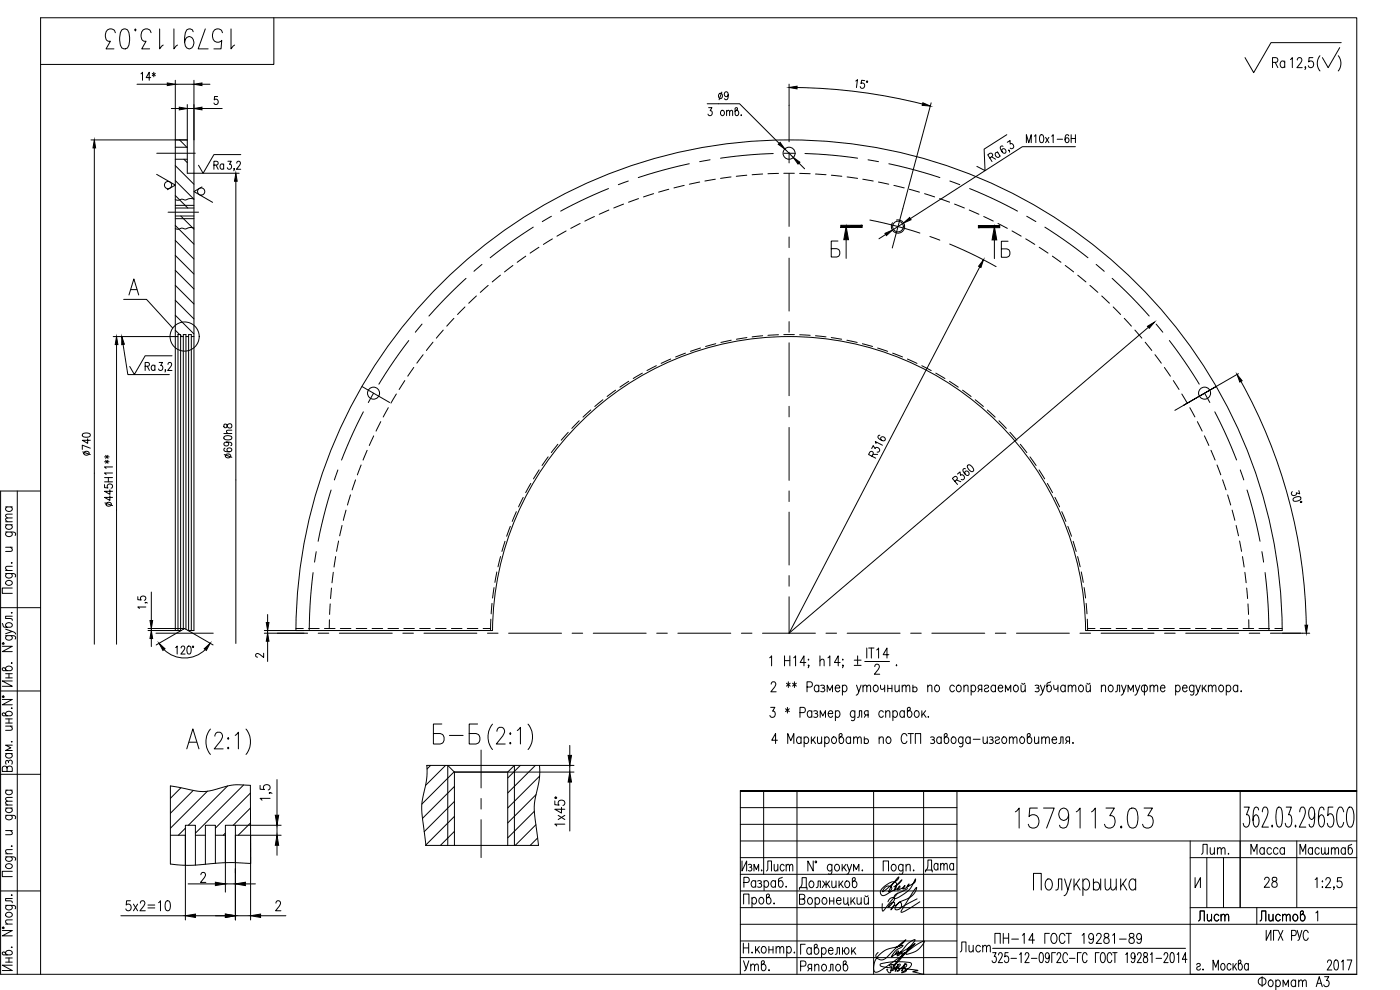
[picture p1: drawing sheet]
<svg xmlns="http://www.w3.org/2000/svg" width="420mm" height="297mm" viewBox="0 0 420 297" stroke-linecap="round" stroke-linejoin="round" font-family="sans-serif">
<defs><g id="words">
<g font-size="10.1">
<text x="30.7" y="15.9">1579113.03</text>
<text x="129.1" y="224.4">Б-Б</text>
<text x="303.7" y="249.8">1579113.03</text>
</g>
<text font-size="8.4" x="394.4" y="22.6">( )</text>
<text font-size="7.1" x="276.9" y="262.8">Дата</text>
<g font-size="6.6">
<text x="358.8" y="277.6">Лист</text>
<text x="377.1" y="277.6">Листов</text>
<text x="297.7" y="284.3">ПН-14 ГОСТ 19281-89</text>
</g>
<g font-size="6.2">
<text x="381" y="21.5">Ra</text>
<text x="295.6" y="49.7">Ra</text>
<text x="359.8" y="257.5">Лит.</text>
<text x="374.6" y="257.5">Масса</text>
<text x="389.1" y="257.5">Масштаб</text>
<text x="229.3" y="262.5">Лист</text>
<text x="378.5" y="267.4">28</text>
<text x="37" y="274.5">5x2=10</text>
<text x="287.2" y="286.8">Лист</text>
<text x="222.2" y="292.5">Утв.</text>
<text x="239.5" y="292.5">Ряполов</text>
<text x="397.6" y="292.1">2017</text>
</g>
<g font-size="5.7">
<text x="41.3" y="25.4">14*</text>
<text x="42.7" y="112.5">Ra</text>
<text x="70.9" y="138.6" transform="rotate(-90 70.9 138.6)">690h8</text>
<text x="34.9" y="153.1" transform="rotate(-90 34.9 153.1)">445H11**</text>
</g>
<g font-size="5.3">
<text x="63.1" y="51.9">Ra</text>
<text x="28.2" y="137.9" transform="rotate(-90 28.2 137.9)">740</text>
</g>
<text font-size="4.4" x="75.8" y="198.6">2</text>
</g></defs>
<g fill="none" stroke="#000" stroke-width=".3">
<path d="M82.2 5.3v14h-70M389.3 18l.5-.7h.4l.5 .6-.3 1-1.2 1.4h1.6M402.5 12.8h-21.1l-5.2 9-2.6-4.5M41.1 25.3h9.1M51.4 32.6h2.4M52.6 24.1v165.1M52.6 25.3h5.6M56.2 31.4v10.6h-28.9M56.2 32.6h2M58.2 24.1v165.1h-1.7l7.4 4.3M60.6 25.3h2.4M60.6 32.6h6.1"/>
<path d="M65.3 29h-.9l-.1 1a.73 .73 0 0 1 1 .1 .73 .73 0 0 1 0 1 .73 .73 0 0 1-1 0l-.1-.2M212.2 31.1h9.8l11.8 11.9M212.7 32.3h1l-.6 .9a.71 .71 0 0 1 .6 1.1 .71 .71 0 0 1-1.2-.1M215.9 28.1a.72 .72 0 0 1 .9 .7 .72 .72 0 0 1-.9 .7l-.3-.6zM216.5 33.2a.5 .5 0 0 1 .8 .2l.1 .6a.66 .66 0 0 1-.7 .7l-.5-.7zM216.6 27.6l-.8 2.3M218.1 33.6l.4-.5 .4 .1 .1 1.5M218.1 33.1v1.6M218.6 28.3l-.3 .6a.68 .68 0 0 1-.9-.6 .68 .68 0 0 1 .9-.7l.3 .7a1.15 1.15 0 0 1-.8 1.6l-.3-.3M219 33.6l.4-.5 .4 .1 .1 1.5M221 33.1a.75 .75 0 0 1 .7 .8 .75 .75 0 0 1-.9 .7l-.2-.4v-1.7l.6-.2 .1 .6-.7 .5M222.4 34.5v.2z"/>
<path d="M236.8 25.2v17.3M239.2 26.3a163.7 163.7 0 0 1 37.7 4.9M256.8 24.3l.5-.4-.3 2.4M259.5 24.2l-.9-.1-.2 1a.74 .74 0 0 1 1 .2 .74 .74 0 0 1-.2 1 .74 .74 0 0 1-1-.1v-.2M260.1 24.3l.3 .1-.1 .3h-.2zM279.5 30.9l-11.7 43.5M28.3 44.4v148.9M47 52.3l5.6 3.2-2.4 1.4M47 46h11.6M52.6 58.7l3.8 3.7M52.6 54.2l5.6 5.6M52.6 42h3.6v10h15.6"/>
<path d="M52.6 49.7l5.6 5.6M52.6 47.8h3.6M52.6 44.2h3.6M53.9 42l2.2 2.2M55.2 47.8l1 1M58.2 59.7l-1.3-.1a2.8 2.8 0 0 1-2.5 .2l-.9 .3-.9-.2M60.6 56.1l-2.4 1.4 5.6 3.2M70.3 50.7h-.2h.2l-.2 .5M70.8 54.4v138.7M71.1 49l.3-.6h.4l.4 .4-.3 .8-.9 1.2h1.2M72.3 46.4h-8.1l-3.2 5.6-1.4-2.4M182.6 56.6l-6.6 2.9-7.7 3.8"/>
<path d="M188.6 54.3l-3 1.1M191.6 59.6l-3 1.1M196.2 58.1l-3.1 1M200.7 56.8l-3 .9M205.3 55.6l-3 .8M206.9 49.1l-7.8 1.9-7.6 2.3M210 54.6l-3.1 .7M213.1 47.9l-3.1 .6M214.7 53.8l-3.1 .5M219.4 53.1l-3.2 .4M224.1 52.6l-3.1 .3M228.9 52.2l-3.2 .2"/>
<path d="M232.1 46.1l-8.8 .5-7.1 .9M233.6 52l-3.1 .1M235.2 46h3.2M235.2 52h3.2M235.5 44.7l2.6 2.6M236.8 45.7v3.2M236.8 52.1v15.8M239.8 49l1.7 1.6M240 52l3.2 .1M241.6 46.1l8.7 .5 7.1 .9M244.7 52.2l3.2 .2M249.5 52.6l3.1 .3"/>
<path d="M254.2 53.1l3.2 .4M258.9 53.8l3.2 .5M260.5 47.9l3.1 .6M263.6 54.6l3.1 .7M266.8 49.1l7.8 1.9 7.5 2.3M268.3 55.6l3.1 .8M272.9 56.8l3 .9M277.5 58.1l3 1M282 59.6l3 1.1M285.1 54.3l2.9 1.1M291 56.6l6.7 2.9 7.7 3.8M302.2 40.4l-6.9 4.3 .3 6.5-2.4-1.3"/>
<path d="M302.3 42.7l.8-.5 .1 1a.71 .71 0 0 1 1 .6 .71 .71 0 0 1-1 .6M308 42.8v-2.4l.8 2.4 .7-2.4v2.4M310.4 40.9l.5-.5v2.4M312.2 40.5l.5-.1a1.56 1.56 0 0 1 0 2.4h-.2a1.79 1.79 0 0 1-.3-2.3zM313.8 41.2l1 1.6M314.8 41.2l-1 1.6M315.6 40.9l.5-.5v2.4M317.3 41.8h1.6M320.7 40.8a.51 .51 0 0 0-.8-.3l-.3 .9 .3 1.3a.68 .68 0 0 0 .9-.6 .68 .68 0 0 0-.9-.7l-.3 .6M321.5 40.4v2.4M321.5 41.6h1.2M322.7 44h-15.9l-33.6 21.6"/>
<path d="M322.7 40.4v2.4M50.4 63.7h9.2M52.6 67.6l5.6 5.7M52.6 76.6l5.6 5.6M52.6 72.1l5.6 5.6M52.6 61.6h5.6M52.6 65.6h5.6M52.6 64.8h5.6M52.6 62.4h5.6M54.3 64.8l3.9 4M58.2 68.4l-1.3-.1a2.8 2.8 0 0 1-2.5 .2l-.9 .3-.9-.2M144.6 79.3l-2.4 2.1"/>
<path d="M153.9 79.6l-2.5 2M157.8 76.9l-2.6 1.8M160 68.2l-7.4 4.9-5.5 4.2M161.7 74.2l-2.6 1.8M165.5 64.9l-2.7 1.6M165.8 71.7l-2.7 1.6M169.9 69.3l-2.8 1.6M174.1 67.1l-2.8 1.4M178.4 65l-2.9 1.3M182.7 63l-2.9 1.3M187.1 61.2l-2.9 1.2M236.8 71.1v3.2"/>
<path d="M236.8 77.5v15.8M251.5 72.3h-2v4.8h1.6a1.3 1.3 0 0 0 1-1.2 1.3 1.3 0 0 0-1-1.3h-1.6M253.9 71.9v5.6M261.1 66l6.6 1.5 8.4 2.4M265.8 70.4l-2 1.2M269 66a1.99 1.99 0 0 1 2.5 2.1 1.99 1.99 0 0 1-2.6 1.8 1.99 1.99 0 0 1-1-3.1M271.2 66.9l-3.4 2.2M279.1 71l3 1.1M285 73.2l8 3.6 5.9 3.2M286.5 61.2l2.9 1.2M290.9 63l2.9 1.3M295.2 65l2.9 1.3"/>
<path d="M298.4 72v5.6M299.5 67.1l2.8 1.4M302.5 72.4h-2v4.8h1.7a1.3 1.3 0 0 0 .9-1.3 1.3 1.3 0 0 0-.9-1.2h-1.7M303.7 69.3l2.8 1.6M307.8 71.7l2.7 1.6M308.1 64.9l2.8 1.6M311.9 74.2l2.6 1.7M313.6 68.2l7.4 4.9 5.5 4.2M315.8 76.9l2.6 1.8M319.7 79.6l2.5 2M329 79.3l2.4 2.1M37.1 89.8h6.9l7.8 8.6"/>
<path d="M38.7 88.5l1.5-4.8 1.4 4.8M39.3 86.9h1.8M52.6 94.6l5.6 5.6M52.6 99.1l1.3 1.3M52.6 90.1l5.6 5.6M52.6 85.6l5.6 5.6M52.6 81.1l5.6 5.6M126.7 97.2l-2.1 2.5M133 99l-2.1 2.5M136.2 95.5l-2.1 2.4M139.5 92.1l-2.2 2.3M139.9 83.5l-5.9 5.7-5.3 5.6"/>
<path d="M143 88.8l-2.3 2.2M146.5 85.6l-2.4 2.1M150.2 82.6l-2.5 2M236.8 96.5v3.2M294 80.1l-57.2 109.9M323.4 82.6l2.5 2M327.1 85.6l2.4 2.1M330.6 88.8l2.4 2.2M333.8 83.5l5.9 5.7 5.2 5.6M334.1 92.1l2.2 2.3M337.4 95.5l2.1 2.3M340.6 99l2.1 2.4"/>
<path d="M344.6 98.2l-107.8 91.8M347 97.2l2 2.5M34 101h19.4M35 103.4v89.9M36.9 103.4l1.5 9h12.4M49.7 111h-.2h.2l-.2 .6M50.4 109.3l.4-.5h.3l.4 .4-.3 .8-.9 1.2h1.3M51.6 106.8h-8l-3.3 5.6-1.4-2.4M54.2 100.7l.3 .3M54.2 101h.8M55.8 101h.8M57.4 101h.8"/>
<path d="M108.6 116l8.3 4.8M112.1 118l-1.6 2.8M118.9 118.2l-1.6 2.7M121.5 114.2l-1.7 2.7M122.7 102.2l-4.4 6-4.6 7.1M124.2 110.3l-1.8 2.6M127 106.4l-1.9 2.6M129.9 102.7l-1.9 2.5M180.9 119.9l-2.4 2.1M184.7 117.1l-2.5 1.9M188.7 114.4l-2.7 1.8M192.8 112l-2.8 1.6"/>
<path d="M197 109.7l-2.8 1.5M201.3 107.7l-2.9 1.3M205.7 106l-2.9 1.1M210.2 104.4l-3 1M214.8 103.1l-3 .9M219.5 102.1l-3.1 .7M224.2 101.3l-3.2 .5M228.9 100.7l-3.2 .4M233.6 100.4l-3.1 .2M235.2 100.4h3.2M236.8 102.9v15.8M240 100.4l3.2 .2"/>
<path d="M244.7 100.7l3.2 .4M249.5 101.3l3.1 .5M254.2 102.1l3.1 .7M258.8 103.1l3.1 .9M263.4 104.4l3 1M267.9 106l3 1.1M272.3 107.7l2.9 1.3M276.6 109.7l2.9 1.5M280.8 112l2.8 1.6M284.9 114.4l2.7 1.8M288.9 117.1l2.5 1.9M292.7 119.9l2.4 2.1"/>
<path d="M343.7 102.7l2 2.5M346.6 106.4l1.9 2.6M349.5 110.3l1.8 2.6M350.9 102.2l4.4 6 4.6 7.1M352.1 114.2l1.7 2.7M354.7 118.2l1.6 2.7M361.5 118l1.6 2.8M371.7 112.1l-6.7 3.9M372.4 114.4a155.3 155.3 0 0 1 19.6 73.2M108.4 139.5l-1.2 3M109 123.6l-3.9 8.2-2.6 6.2M110.2 135.1l-1.2 2.9"/>
<path d="M112.2 130.8l-1.4 2.9M114.3 126.5l-1.4 2.8M116.5 122.3l-1.5 2.8M164.5 137.1l-1.8 2.6M167.4 133.3l-2 2.5M170.5 129.7l-2.1 2.4M173.8 126.3l-2.2 2.2M177.3 123l-2.3 2.2M236.8 121.9v3.2M236.8 128.3v15.8M261.6 134.6l.5-.9 .5 .9a.7 .7 0 0 1 1.2 0 .7 .7 0 0 1-.6 1M261.7 136.9l.4-1-.2-.4-.5-.1-.4 .2-.3 .8 2.1 1.1"/>
<path d="M262 136.3h1.4M262.9 133.1l-.2-.6 2.1 1.1M264.1 130.6a.52 .52 0 0 0-.6 .6l.7 .7 1.2 .3a.65 .65 0 0 0-.2-1.1 .65 .65 0 0 0-.8 .8l.3 .3M290.4 139.6l.2-.1a1.57 1.57 0 0 1 1.5 1.8l-.1 .2a1.57 1.57 0 0 1-1.6-1.9zM296.3 123l2.4 2.2M299.8 126.3l2.2 2.2M303.1 129.7l2.1 2.4M306.2 133.3l2 2.5M309.1 137.1l1.8 2.6M355.2 121.6l9.8-5.6-12.4 7.1M357.1 122.3l1.5 2.8M359.3 126.5l1.5 2.8"/>
<path d="M361.5 130.8l1.3 2.9M363.4 135.1l1.3 2.9M364.6 123.6l3.9 8.2 2.6 6.2M365.3 139.5l1.1 3M1.7 159.6l2.7 .1a.58 .58 0 0 1 .1 1M1.7 157.5h2M1.7 156.5h2M1.7 152.1h2M2.1 159.6l-.1 .1a.58 .58 0 0 0-.2 1 .95 .95 0 0 0 1.2 .3 .95 .95 0 0 0 .5-1.1l-.2-.3M2.1 157.5l-.3 .2a.95 .95 0 0 0 .5 1.2 .95 .95 0 0 0 1.2-.4 .64 .64 0 0 0-.2-1M2.1 152.1a.66 .66 0 0 0-.4 .6 .66 .66 0 0 0 .4 .6 .85 .85 0 0 0 1.2 0 .85 .85 0 0 0 0-1.2M3.7 155.4l-1.9 .1-.1 .5 .6 .5"/>
<path d="M3.7 154.3l-1.9 .1-.1 .4 .6 .6M5.2 147.3v145M12.2 147.3h-12v145h407v-287h-395v287M99.4 147l-2.3 8.1-1.6 7.3M101.4 141l-1 3M102.6 157.7l-.7 3.1M103.8 153.1l-.8 3M105.2 148.5l-.9 3M106.7 144l-1 3M153.2 157.9l-1.1 3M155 153.5l-1.3 2.9M157 149.2l-1.4 2.9"/>
<path d="M159.3 145l-1.5 2.8M161.8 141l-1.7 2.7M236.8 147.3v3.2M236.8 153.7v15.8M286.6 144.4l.7-.8-.4-.7-.5 .1-.6 .5 1.6 1.9M287 144l1.3 .5M287.3 142.2l.8-.6 .2 1a.71 .71 0 0 1 1.1 .5 .71 .71 0 0 1-.9 .7M289.7 140.7a.51 .51 0 0 0-.7 .3l.3 .9a1.01 1.01 0 0 0 1.4 .7 .71 .71 0 0 0-.1-1.1 .71 .71 0 0 0-1.1 .2l.2 .6M311.8 141l1.7 2.7M314.3 145l1.6 2.8M316.6 149.2l1.4 2.9M318.7 153.5l1.2 2.9"/>
<path d="M320.5 157.9l1.1 3M366.9 144l1 3M368.4 148.5l.9 3M369.8 153.1l.8 3M371 157.7l.7 3.1M372.2 141l1.1 3M374.2 147l2.3 8.1 1.7 7.3M388.1 149.6l.8-.5a1.03 1.03 0 0 1 1.5 .4 1.57 1.57 0 0 1-2.3 .6zM389.8 147.2l.3 1-1.1-.3a.71 .71 0 0 1-.9 .8 .71 .71 0 0 1-.2-1.2M390.3 150.5l.3-.1 .1 .3-.4 .1zM1.7 172.1l2.7 .1a.58 .58 0 0 1 .1 .9M1.7 171.2h2"/>
<path d="M1.7 164.2h2M1.8 174.5a.95 .95 0 0 1 1.2-.4 .95 .95 0 0 1 .5 1.2 .95 .95 0 0 1-1.2 .3 .95 .95 0 0 1-.5-1.1zM2.1 172.1l-.1 .1a.58 .58 0 0 0-.2 .9 .95 .95 0 0 0 1.2 .4 .95 .95 0 0 0 .5-1.2l-.2-.2M3.1 164.2l.6 .6-.2 .5-1.8 .2M3.4 168.9h.3zM3.7 176.4h-3v1.6h3M3.7 169.9l-1.9 .1-.1 .6 .6 .6M41.4 179v.9l1 .1a.74 .74 0 0 1 .1-1 .74 .74 0 0 1 1 0 .74 .74 0 0 1 0 1l-.2 .1M45.4 177.6v8.6M94 171.8a142.8 142.8 0 0 0-1.2 17.4M94.9 165.5l-.5 3.2M99.5 176.4l-.3 3.2"/>
<path d="M100 171.7l-.4 3.2M100.7 167l-.5 3.1M101.6 162.3l-.6 3.1M148.3 176.3l-.5 3.1M149.1 171.6l-.6 3.1M150.2 167l-.7 3.1M151.6 162.4l-1 3.1M236.8 172.7v3.2M236.8 179.1v10.9M322.1 162.4l.9 3M323.4 167l.8 3.1M324.5 171.6l.6 3.1"/>
<path d="M325.4 176.3l.4 3.1M372 162.3l.6 3.1M372.9 167l.5 3.1M373.6 171.7l.4 3.2M374.2 176.4l.2 3.2M378.7 165.5l.5 3.2M379.7 171.8a149.2 149.2 0 0 1 1.1 17.4M.2 182.3h12M.7 193.9h3l-3 1.6h3M.7 187.1l.4 1 .3 .1h1.7l.4-.2a.64 .64 0 0 0-.2-1.1 .85 .85 0 0 0-1.3 .1 .85 .85 0 0 0 .1 1.2M.8 192.9h.4v.4h-.4zM1.7 190.7l2.7 .1a.58 .58 0 0 1 .1 .9"/>
<path d="M1.7 188.8l2 .7-2 .6M2.1 190.7l-.1 .1a.58 .58 0 0 0-.2 .9 .95 .95 0 0 0 1.2 .4 .95 .95 0 0 0 .5-1.2l-.2-.2M3.4 198.9h.3zM3.4 183.9h.3zM3.7 189.5l.6 .2 .4 .6M3.7 184.9h-2v.7l1.8 .1 .2 .4M43.6 180.8v.1v-.1l.6 .1M43.8 182.1h-2.4l.4 .5M44.4 189.2h10l-7.5 4.3M44.4 188.6h11M45.4 188.6v.6M45.4 191.6v2.4"/>
<path d="M46.8 190h17.2M49.2 194.9a8.9 8.9 0 0 0 12.4 0M52.7 194.3l.5-.5v2.4M53 189.2h1.4l1-.6 1.1 .6h1.3M53.4 189.2v-88.8h.8v88.8M54.4 194.4l.3-.6 .6 .2 .2 .3-.3 .8-.9 1.1h1.3M55 188.8v-88.4h.8v88.4M56.4 194l.4-.2a1.57 1.57 0 0 1 0 2.4h-.2a1.77 1.77 0 0 1-.2-2.2zM56.6 189.2v-88.8h.8v88.8M57.8 193.9h.2v.3h-.2zM79.3 190h13M79.3 189.2h68.5"/>
<path d="M80.3 184.4v2.4M80.3 189.2v.8M80.3 192.4v6.1M88.8 188.6h2.2M92.6 188.6h3.2M95.5 190h3.2M97.4 188.6h3.2M98.9 185.9l-.1 2.7M99.1 181.2l-.2 3.2M101.8 190h15.9M102.1 188.6h3.2M106.9 188.6h3.2"/>
<path d="M111.7 188.6h3.1M116.4 188.6h3.2M120.9 190h3.2M121.2 188.6h3.2M126 188.6h3.1M127.2 190h15.9M130.7 188.6h3.2M135.5 188.6h3.2M140.2 188.6h3.2M145 188.6h2.2M146.3 190h3.2M147.3 185.8l-.1 3.4"/>
<path d="M147.7 181l-.3 3.2M147.8 189.2a89 89 0 0 1 89-88.2 89 89 0 0 1 89 88.2M152.6 190h15.9M171.7 190h3.2M178 190h15.9M197.1 190h3.2M203.4 190h15.9M222.5 190h3.2M228.8 190h15.9M231 197.4l.6-.6v3M235.4 196.8v3M235.4 198.2h1.6"/>
<path d="M237 196.8v3M238.2 197.4l.6-.6v3M241.9 198.8h-1.8l1.2-2v3M242.6 197.8v.3zM242.8 199.6h-.3h.3l-.3 .8M246.1 198.4l.5-.6 .6 .1 .1 1.9M246.1 196.8v3M247.9 190h3.2M248.5 197.4l.5-.6v3M252.1 198.8h-1.7l1.2-2v3M252.9 197.8v.3zM253 199.6h-.2h.2l-.2 .8"/>
<path d="M254.2 190h15.9M256.4 198.1h2M256.4 199.6h2M257.4 196.8v2.6M259.5 198.5h7.5M260.1 194.4v3M260.7 194.4h1.6M261.5 194.4v3M263.1 195l.6-.6v3M266.8 196.4h-1.8l1.2-2v3M269 199.5v.3zM273.3 190h3.2"/>
<path d="M279.7 190h15.8M298.7 190h3.2M305.1 190h15.8M324.1 190h3.2M325.8 189.2h59a148 148 0 0 0-148-147.2 148 148 0 0 0-148 147.2M326 181l.2 3.2M326.3 185.8l.1 3.4M326.4 188.6h2.2M330.2 188.6h3.2M330.5 190h15.8M335 188.6h3.1M339.7 188.6h3.2"/>
<path d="M344.5 188.6h3.2M349.3 188.6h3.1M349.5 190h3.2M354 188.6h3.2M355.9 190h15.8M358.8 188.6h3.2M363.5 188.6h3.2M368.3 188.6h3.2M373.1 188.6h3.1M374.5 181.2l.2 3.2M374.8 185.9v2.7M374.9 190h3.2"/>
<path d="M377.8 188.6h3.2M381.3 190h11.8M382.6 188.6h2.2M.2 207.3h12M.7 209.9h3l-3 1.6h3M.8 208.9h.4v.3h-.4zM1.7 200.8a1 1 0 0 1 1-1 1 1 0 0 1 1 1l-.6 .4h-2.1l-.3-.7 .4-.2 .3 .1 .7 .8M1.7 214.3a1 1 0 0 1 1-.9 1 1 0 0 1 1 .9l-.6 .5h-2.1l-.3-.7 .4-.2 .3 .1 .7 .8M1.7 202.1h2M1.7 203.4h2M1.7 217.9h2M1.7 215.7h2"/>
<path d="M1.7 216.9h2M2.7 202.1v1.3M2.7 215.7v1.2M3.1 217.9l.6 .5-.2 .6-1.8 .1M3.4 212.5h.3zM3.7 204.3h-3l3 1.6h-3M63.2 218.7a6 6 0 0 0 0 7.7M73.8 218.7a6 6 0 0 1 0 7.7M149.1 219.4a1.22 1.22 0 0 1 .8-1.2h.8a1.56 1.56 0 0 1 .2 2.6l-2 2.4h2.7M153.1 219.9l.2 .2-.2 .3-.1-.3zM155.2 219.2l1-1v5M158.5 217.3a6 6 0 0 1 0 7.6"/>
<path d="M231.3 212.2h1.2l-.6 1.2a.89 .89 0 0 1 .7 1.3 .89 .89 0 0 1-1.5 0M231.4 205.3l.5-.7h.5l.4 .5-.3 1-1.2 1.5h1.6M235.7 212.7l1.2 .8M236 205l1.2 .9M236.3 212.2v1.7M236.6 204.6v1.7M236.9 212.7l-1.2 .8M237.2 205l-1.2 .9M237.8 205l1.2 .9M238.4 204.6v1.7M239 205l-1.2 .9M240.1 213.8h1a.82 .82 0 0 0 .6-.8 .82 .82 0 0 0-.6-.8h-1v3"/>
<path d="M242.2 206.1h1a.82 .82 0 0 0 .6-.7 .82 .82 0 0 0-.6-.8h-1v3M243.6 213.7a.67 .67 0 0 0-.6-.5 .67 .67 0 0 0-.6 .5 .85 .85 0 0 0 0 1.2 .85 .85 0 0 0 1.2-.1M243.6 213.2v2M244.2 213.4a.73 .73 0 0 1 1.1 .3l-.3 .4h-.3M245 214.1l.5 .6-.2 .3-.3 .2-.8-.1M245.7 206a.67 .67 0 0 0-.6-.5 .67 .67 0 0 0-.6 .5 .85 .85 0 0 0 0 1.2 .85 .85 0 0 0 1.2-.1M245.7 205.6v2M246.1 215.2v-2l.8 1.6 .8-1.6v2M246.3 205.7a.73 .73 0 0 1 1.1 .3l-.3 .4h-.3M247.1 206.4l.5 .6-.2 .3-.3 .3-.8-.2M248.3 207.6v-2l.7 1.5 .9-1.5v2M248.5 214.1h1.4l-.2-.7a.65 .65 0 0 0-1 .3l-.2 .7a.82 .82 0 0 0 1 .8l.4-.4"/>
<path d="M250.7 206.4h1.3l-.2-.7a.65 .65 0 0 0-1 .3l-.1 .7a.82 .82 0 0 0 .9 .9l.4-.5M250.7 213.7a.67 .67 0 0 1 .6-.5 .67 .67 0 0 1 .7 .5l.1 .7a.82 .82 0 0 1-.9 .8l-.5-.4M250.7 213.2v3M252.8 206a.67 .67 0 0 1 .7-.5 .67 .67 0 0 1 .6 .5l.1 .7a.82 .82 0 0 1-.9 .9l-.5-.5M252.8 205.6v3M256.6 213.7l-.2-.2a.59 .59 0 0 0-.9-.1 .95 .95 0 0 0-.3 1.2 .95 .95 0 0 0 1.1 .5l.3-.3M256.6 213.2l-.2 2.7a.59 .59 0 0 1-.9 .2M257 205.6l.7 2 .7-2M257.3 215.2l.5-.1 .1-1.9h.7v2M257.7 207.6l-.2 .5-.6 .5M259 206.1l.6-.5 .4 .1 .1 1.9M259 205.6v2"/>
<path d="M259.9 214.5l-.5 .7M260.1 206.1l.6-.5 .5 .1 .1 1.9M260.5 214.5l-.9-.1-.2-.5 .2-.5 .9-.2v2M262.4 205.7a.64 .64 0 0 1 1.1 .3 .91 .91 0 0 1 0 1.1 .91 .91 0 0 1-1.1 .3 1.2 1.2 0 0 1 0-1.7zM262.5 200l.5-.7h.4l.5 .6-.3 1-1.2 1.4h1.6M264.3 205.6l.1 1.1 .2 .1 .6-.1 .3-.4M265.1 213.7a.66 .66 0 0 0-.6-.5 .66 .66 0 0 0-.6 .5 .91 .91 0 0 0-.1 1.1 .91 .91 0 0 0 1.1 .3l.2-.3M265.5 205.6v2M265.8 213.8l.6-.6 .5 .2 .2 1.8M265.8 213.2v2M266.4 206.6h1.3M266.4 205.6v2"/>
<path d="M267.7 205.6v2M268 213.7a.67 .67 0 0 1 .6-.5 .67 .67 0 0 1 .6 .5 .91 .91 0 0 1 .1 1.1 .91 .91 0 0 1-1.1 .3l-.2-.3M268 213.2v3M268.6 205.6l.1 1.8 .6 .2 .6-.6M269.9 205.6v2M270.8 206.1l.5-.5 .5 .1 .1 1.9M270.8 205.6v2M271.4 213.7a.66 .66 0 0 0-.6-.5 .66 .66 0 0 0-.6 .5 .85 .85 0 0 0 0 1.2 .85 .85 0 0 0 1.2-.1M271.4 213.2v2M271.9 206.1l.6-.5 .4 .1 .2 1.9M272.8 213.2a1 1 0 0 1 .9 1 1 1 0 0 1-.9 1l-.5-.5v-2.2l.7-.3 .2 .5-.1 .3-.8 .7M274 206.4a.73 .73 0 0 1 1.2 0 .73 .73 0 0 1-.4 1.2h-.5l-.3-.3"/>
<path d="M274 205.6v2M274.7 213.4a.65 .65 0 0 1 1 .3l.2 .7a.82 .82 0 0 1-1 .8l-.2-.1a1.23 1.23 0 0 1 0-1.7zM276.7 213.2v2M277.1 214.1l.8 1.1M277.8 213.2l-1.1 1.5M278.4 206.1l.6-.5 .6 .1 .1 1.9M278.4 205.6v2M278.6 215v.2zM280.8 205.7a.65 .65 0 0 1 1.1 .3l.1 .7a.82 .82 0 0 1-.9 .9l-.3-.2a1.23 1.23 0 0 1 0-1.7zM286.4 206a.67 .67 0 0 0-.6-.5 .67 .67 0 0 0-.6 .5 .91 .91 0 0 0-.1 1.1 .91 .91 0 0 0 1.1 .3l.2-.3M287.3 205.7a.64 .64 0 0 1 1.1 .3 .91 .91 0 0 1 0 1.1 .91 .91 0 0 1-1.1 .3l-.3-.7zM289.3 206.1l.6-.5 .5 .1 .1 1.9"/>
<path d="M289.3 205.6v2M291.5 206a.67 .67 0 0 1 .6-.5 .67 .67 0 0 1 .6 .5l.1 .7a.82 .82 0 0 1-.9 .9l-.4-.5M291.5 205.6v3M294 206.8l-.5 .8M294.7 206.8l-1-.1-.2-.4 .2-.6 1-.1v2M295.5 206a.66 .66 0 0 1 .6-.5 .66 .66 0 0 1 .6 .5l-.3 .4-.8 .3-.1 .4a.66 .66 0 0 0 .6 .5 .66 .66 0 0 0 .6-.5M298.8 206a.67 .67 0 0 0-.7-.5 .67 .67 0 0 0-.6 .5 .85 .85 0 0 0 0 1.2 .85 .85 0 0 0 1.3-.1M298.8 205.6v2M299.6 206.4h1.3l-.2-.7a.64 .64 0 0 0-1 .3 .91 .91 0 0 0-.1 1.1 .91 .91 0 0 0 1.1 .3l.2-.3M301.7 207.6v-2l.8 1.5 .8-1.5v2M304.5 205.7a.64 .64 0 0 1 1 .3 .91 .91 0 0 1 0 1.1 .91 .91 0 0 1-1 .3 1.2 1.2 0 0 1 0-1.7zM306.4 205.6l.1 1.8 .6 .2 .6-.6"/>
<path d="M306.7 205a.5 .5 0 0 0 .4 .3 .5 .5 0 0 0 .5-.3M307.7 205.6v2M310.7 205.7a.73 .73 0 0 1 1.1 .3l-.4 .4h-.3M311.4 206.4l.5 .6-.1 .3-.4 .3-.7-.2M312.3 205.6l.6 2 .7-2M312.9 207.6l-.4 .8-.4 .2M315.3 204.6l-1 .4v2.3a.58 .58 0 0 0 .9 .1 .95 .95 0 0 0 .4-1.2 .95 .95 0 0 0-1.2-.5l-.2 .3M316.3 205.6v.7l.3 .5 .6-.1 .3-.4M317.5 205.6v2M319.7 206a.67 .67 0 0 0-.6-.5 .67 .67 0 0 0-.7 .5 .85 .85 0 0 0 .1 1.2 .85 .85 0 0 0 1.2-.1M319.7 205.6v2M320.6 206.1l.6-.5 .4 .1 .1 1.9"/>
<path d="M320.6 205.6v2M321.7 206.1l.6-.5 .5 .1 .1 1.9M324 205.7a.65 .65 0 0 1 1.1 .3l.1 .7a.82 .82 0 0 1-.9 .9l-.3-.2a1.23 1.23 0 0 1 0-1.7zM326 205.6l.1 1.8 .6 .2 .5-.6M326.2 205l.3 .3 .6-.3M327.2 205.6v2M330.5 206.1l.6-.5 .6 .1 .1 1.9M330.5 205.6v2M332.9 205.7a.64 .64 0 0 1 1.1 .3 .91 .91 0 0 1 0 1.1 .91 .91 0 0 1-1.1 .3 1.2 1.2 0 0 1 0-1.7zM334.8 207.6l.4-.2 .1-1.8h.7v2M336.6 205.6l.7 2 .7-2M337.3 207.6l-.5 .8-.3 .2"/>
<path d="M338.5 207.6v-2l.8 1.5 .8-1.5v2M340.7 205.6l.7 2 .7-2M341.4 207.6l-.5 .8-.3 .2M342.9 205.7l.9-.1a1.15 1.15 0 0 1 0 2l-.9-.2a1.23 1.23 0 0 1 0-1.7zM343.5 205.6v3M345.2 206.1l.5-.5 .5 .1 .1 1.9M345.2 205.6v2M346.3 206.1l.6-.5 .4 .1 .2 1.9M348.3 206.4h1.3l-.2-.7a.65 .65 0 0 0-1 .3l-.1 .7a.82 .82 0 0 0 .9 .9l.4-.5M352.8 206a.66 .66 0 0 1 .7-.5 .66 .66 0 0 1 .6 .5 .91 .91 0 0 1 0 1.1 .91 .91 0 0 1-1.1 .3l-.2-.3M352.8 205.6v3M354.9 206.4h1.4l-.2-.5a.59 .59 0 0 0-.9-.2 .95 .95 0 0 0-.3 1.2 .95 .95 0 0 0 1.1 .5l.3-.3"/>
<path d="M358.3 206l-.2-.3a.64 .64 0 0 0-1.1 .3 .91 .91 0 0 0 0 1.1 .91 .91 0 0 0 1.1 .3l.2-.3M358.3 205.6l-.1 2.7-.3 .3-.6-.2M358.9 205.6l.7 2 .6-2M359.6 207.6l-.5 .8-.3 .2M360.8 205.6v2M361.3 206.4l.8 1.2M362 205.6l-1.2 1.4M362.6 206.1l.6-.5 .5 .1 .1 1.9M362.6 205.6v2M363.8 206.1l.6-.5 .4 .1 .1 1.9M366.1 205.7a.64 .64 0 0 1 1 .3 .91 .91 0 0 1 0 1.1 .91 .91 0 0 1-1 .3 1.23 1.23 0 0 1 0-1.7zM368 206a.67 .67 0 0 1 .7-.5 .67 .67 0 0 1 .6 .5l.1 .7a.82 .82 0 0 1-.9 .9l-.5-.5"/>
<path d="M368 205.6v3M371.5 206a.67 .67 0 0 0-.7-.5 .67 .67 0 0 0-.6 .5 .85 .85 0 0 0 0 1.2 .85 .85 0 0 0 1.3-.1M371.5 205.6v2M372.5 207.3v.3zM.2 232.3h12M1.7 237.1h2M1.7 226.1h2M2.1 237.1l-.3 .2a.95 .95 0 0 0 .5 1.2 .95 .95 0 0 0 1.2-.4 .64 .64 0 0 0-.2-1M2.1 230.4a.73 .73 0 0 0-.7-.5 .73 .73 0 0 0-.7 .5v1.1h3v-1.1a.81 .81 0 0 0-.8-.6 .81 .81 0 0 0-.8 .6v1.1M2.1 226.1l-.3 .2a.95 .95 0 0 0 .5 1.2 .95 .95 0 0 0 1.2-.4l.2-.6-.5-.4M2.5 228.5l.6-.5 .4 .3v1M2.5 228.8l-.1-.5-.3-.1a.71 .71 0 0 0-.3 1.1"/>
<path d="M3.4 222.5h.3zM3.7 239.3l-1.9 .1-.1 .4 .6 .6M3.7 223.6h-2l1.5 .8-1.5 .8h2M54.3 236.4l-3.2 3.1M56 224.7l1.9-6 1.8 6M56.7 222.7h2.3M58 237.2l-6.9 6.8M62.2 237.4l-11.1 11.1M64.5 220.9l.4-1 .3-.2h.8a1.55 1.55 0 0 1 .2 2.6l-1.9 2.4h2.7M68.3 235.8l-11.8 11.8M68.5 221.4l.2 .2-.2 .2-.2-.2zM68.5 224.2l.2 .3-.2 .2-.2-.2z"/>
<path d="M70.6 220.6l.9-.9v5M73.1 235.5l-14.5 14.5M75.1 238l-10.5 10.5M78.1 235.7v1.1l1.2 .1a.92 .92 0 0 1 .1-1.2 .92 .92 0 0 1 1.3 0 .92 .92 0 0 1 .1 1.2l-.3 .1M80.9 237.8v.2v-.2l.7 .2M81.1 239.5h-3l.5 .6M83.1 233.9v10.7M129.2 229.7l-1 1M133.7 229.7l-6 6M136.3 231.6l-9.7 9.7M136.4 236l-9.6 9.6M144.4 225.1v11.3"/>
<path d="M144.4 239.6v3.2M152.4 231.7v22M153.1 222.8l.2 .2-.2 .2-.1-.2zM156.2 229.7l-3.8 3.7M160.7 229.7l-8.3 8.2M160.9 238.4l-8.5 8.5M161.9 229.7h-33.8l.1 2.6-.4 3.2a29.6 29.6 0 0 0-.4 14.8l.4 3.4h33.8l-.7-5.6a24.9 24.9 0 0 1 .8-13.2l.3-2.6-.1-2.6h10.4M161.9 232.9l-9.5 9.5M166.6 239.2h.4v.3h-.4zM171 223.7v2.9M171 229.7v2M171 234.7v14.6"/>
<path d="M172.3 231.7h-35.9v22M229.2 237.3v25M233.3 222.1h-1.7l1.2-2v3M236.4 223.1v-3l.9 2.1 .9-2.1v3M239.2 237.3v55M240.4 221.5a.66 .66 0 0 0-.6-.4 .66 .66 0 0 0-.6 .4 .85 .85 0 0 0 0 1.2 .85 .85 0 0 0 1.2 0M240.4 221.1v2M241.3 221.5a.66 .66 0 0 1 .7-.4 .66 .66 0 0 1 .6 .4l.1 .5a.9 .9 0 0 1-.9 1.1l-.5-.4M241.3 221.1v3M243.5 221.1v2M244 222l.8 1.1M244.6 221.1l-1.1 1.4"/>
<path d="M245.3 221.1l.1 1.9 .6 .1 .6-.6M246.6 221.1v2M247.5 221.5a.66 .66 0 0 1 .6-.4 .66 .66 0 0 1 .7 .4l.1 .5a.9 .9 0 0 1-.9 1.1l-.5-.4M247.5 221.1v3M249.9 221.2a.97 .97 0 0 1 1.2 .7 .97 .97 0 0 1-.6 1.2 1.02 1.02 0 0 1-1-.7 1.02 1.02 0 0 1 .4-1.2zM252.3 221.1a1 1 0 0 1 .9 1 1 1 0 0 1-.9 1l-.5-.6v-2.1l.7-.3 .3 .4-.2 .3-.8 .7M255.3 221.5a.66 .66 0 0 0-.7-.4 .66 .66 0 0 0-.6 .4 .85 .85 0 0 0 .1 1.2 .85 .85 0 0 0 1.2 0M255.3 221.1v2M256.2 221.7l.6-.6 .4 .1 .1 1.9M256.2 221.1v2M257.3 221.7l.6-.6 .5 .1 .1 1.9M259.4 222a.73 .73 0 0 1 1.2 0 .73 .73 0 0 1-.4 1.1h-.5l-.3-.3"/>
<path d="M259.4 221.1v2M262.2 237.3v55M263.8 221.7l.6-.6 .6 .1 .1 1.9M263.8 221.1v2M266.2 221.2a.97 .97 0 0 1 1.3 .7 .97 .97 0 0 1-.7 1.2 1.02 1.02 0 0 1-.9-.7 1.02 1.02 0 0 1 .3-1.2zM272.2 220.8a.89 .89 0 0 0-1.1-.7 .89 .89 0 0 0-.6 1.1v.8a.89 .89 0 0 0 .6 1.1 .89 .89 0 0 0 1.1-.7M272.5 220.1h1.6M273.3 220.1v3M274.7 223.1v-3h1.6v3M277.2 237.3v55M279.3 221.2a.71 .71 0 0 1 1.1 .3l-.1 .3-.6 .2M280.1 222l.4 .5-.2 .5h-1"/>
<path d="M282.5 221.5a.66 .66 0 0 0-.7-.4 .66 .66 0 0 0-.6 .4 .85 .85 0 0 0 .1 1.2 .85 .85 0 0 0 1.2 0M282.5 221.1v2M283.8 221.1a1 1 0 0 1 1 1 1 1 0 0 1-1 1l-.4-.6v-2.1l.7-.3 .2 .4-.1 .3-.8 .7M285.8 221.2a.97 .97 0 0 1 1.2 .7 .97 .97 0 0 1-.6 1.2 1.03 1.03 0 0 1-1-.7 1.03 1.03 0 0 1 .4-1.2zM287.2 237.3v55M289 221.5l-.2-.3a.97 .97 0 0 0-1.3 .7 .97 .97 0 0 0 .7 1.2h.3l.5-.4M289 221.1l-.1 2.7-.4 .3-.5-.1M291.2 221.5l-.3-.3a.95 .95 0 0 0-1.1 .5 .95 .95 0 0 0 .3 1.3 .64 .64 0 0 0 1.1-.3M291.2 221.1v2M292.1 221.8h2M295 221.1l.2 1.9 .5 .1 .6-.6M296.3 221.1v2"/>
<path d="M296.9 221.2a.71 .71 0 0 1 1.1 .3l-.1 .3-.6 .2M297.7 222l.4 .5-.2 .5h-1M298.7 221.5a.66 .66 0 0 1 .6-.4 .66 .66 0 0 1 .7 .4l-.2 .3-1 .4-.1 .5a.66 .66 0 0 0 .6 .4 .66 .66 0 0 0 .7-.4M301 221.2a.97 .97 0 0 1 1.2 .7 .97 .97 0 0 1-.6 1.2 1.02 1.02 0 0 1-1-.7 1.02 1.02 0 0 1 .4-1.2zM302.9 221.7l.6-.6 .5 .1 .1 1.9M302.9 221.1v2M304.1 221.7l.5-.6 .5 .1 .1 1.9M306.4 221.2a.97 .97 0 0 1 1.2 .7 .97 .97 0 0 1-.7 1.2 1.03 1.03 0 0 1-.9-.7 1.03 1.03 0 0 1 .4-1.2zM308.8 221.1a1 1 0 0 1 .9 1 1 1 0 0 1-.9 1l-.5-.6v-2.1l.7-.3 .2 .4-.1 .3-.8 .7M310.5 221.1l.1 1.9 .6 .1 .5-.6M311.7 221.1v2M312.6 221.7l.6-.6 .5 .1 .1 1.9"/>
<path d="M312.6 221.1v2M313.8 221.7l.6-.6 .4 .1 .1 1.9M315.7 222h1.4l-.2-.8a.97 .97 0 0 0-1.3 .7 .97 .97 0 0 0 .7 1.2h.3l.5-.4M317.8 223.1l.4-.1 .2-1.9h.6v2M320.3 222.4l-.5 .7M321 222.4h-.7l-.3-.3-.2-.4 .3-.5 .9-.1v2M322 222.8v.3zM372.2 237.3v35M407.2 237.3h-185h65h-65v55M407.2 237.3h-185h185M1.7 257.1l2.7 .1a.58 .58 0 0 1 .1 .9M1.7 244.6l2.7 .1a.58 .58 0 0 1 .1 1"/>
<path d="M1.7 256.2h2M1.7 249.2h2M1.7 242.5h2M1.7 241.5h2M1.8 259.5a.95 .95 0 0 1 1.2-.4 .95 .95 0 0 1 .5 1.2 .95 .95 0 0 1-1.2 .4 .95 .95 0 0 1-.5-1.2zM2.1 257.1l-.1 .1a.58 .58 0 0 0-.2 .9 .95 .95 0 0 0 1.2 .4 .95 .95 0 0 0 .5-1.2l-.2-.2M2.1 244.6l-.1 .1a.58 .58 0 0 0-.2 1 .95 .95 0 0 0 1.2 .3 .95 .95 0 0 0 .5-1.1l-.2-.3M2.1 242.5l-.3 .2a.95 .95 0 0 0 .5 1.1 .95 .95 0 0 0 1.2-.3 .65 .65 0 0 0-.2-1M3.1 249.2l.6 .6-.2 .5-1.8 .2M3.4 253.9h.3zM3.7 254.9l-1.9 .1-.1 .6 .6 .6M3.7 240.4l-1.9 .1-.1 .5 .6 .5"/>
<path d="M51.1 250.6h4.5v25.4M55.6 248.5l-2.1 2.1M58.6 259.6v-12h-3v12M58.6 250.6h3M64.6 259v-11.4h-3v11.7M64.6 250.6h3v17.1M67.6 258.8v-11.2h3v11.3M67.6 250l-.6 .6M70.6 247.6h13.8M75.1 259.1l-2-.1a52.6 52.6 0 0 0-9.9 .2l-2.5 .2a37.9 37.9 0 0 1-9.6-.2v-23.4l2.6 .4a34.7 34.7 0 0 0 8.2 1.2l5-1.2a20.5 20.5 0 0 1 8.2-.6l.1 23.5M75.1 247l-3.6 3.6M75.1 242.5l-5.1 5.1"/>
<path d="M75.2 250.6v25.4M83.1 247.6v3M83.1 253.6v3M84.4 250.6h-13.8v25.4M134.4 253.7v-24l2 2h16l2-2v24M136.4 240.5l-9.1 9M136.4 245l-8.7 8.7M136.4 249.4l-4.2 4.3M144.4 245.9v11.4M160.4 243.4l-8 8M160.8 247.5l-6.2 6.2M161.4 251.4l-2.3 2.3"/>
<path d="M166.5 240.3v1.1l1.3 .2a.92 .92 0 0 1 .1-1.3 .92 .92 0 0 1 1.2 0 .92 .92 0 0 1 .1 1.3l-.3 .1M167.5 244.6l2 1.3M168.5 242.2v1.8l-2-1.2h3M169.5 247.3h-3l.6 .5M169.5 244.6l-2 1.3M222.2 252.3h185M222.2 257.3h65M222.2 242.3h65M222.2 247.3h65M222.7 258.3v3l1.4-3v3M224.6 259.5a.6 .6 0 0 1 1 .3l-.3 .4h-.3M244.1 258.3v3l-1.6-3v3"/>
<path d="M244.7 258.4h.3v.4h-.3zM249.7 259.8l-.2-.2a.59 .59 0 0 0-.9-.1 .95 .95 0 0 0-.3 1.2 .95 .95 0 0 0 1.1 .5l.3-.3M249.7 259.3l-.2 2.7a.59 .59 0 0 1-.9 .2M250.8 259.5a.64 .64 0 0 1 1 .3 .91 .91 0 0 1 .1 1.1 .91 .91 0 0 1-1.1 .3 1.2 1.2 0 0 1 0-1.7zM252.7 259.3v2M253.9 259.3l-1.2 1.5M254.2 259.3l.7 2 .7-2M267.8 259.5a.64 .64 0 0 1 1 .3 .91 .91 0 0 1 .1 1.1 .91 .91 0 0 1-1.1 .3 1.2 1.2 0 0 1 0-1.7zM271 259.8l-.2-.3a.65 .65 0 0 0-1.1 .3l-.1 .7a.82 .82 0 0 0 .9 .8l.5-.4M271 259.3l-.1 2.7-.4 .3-.5-.1M271.9 259.9l.6-.6 .6 .2 .1 1.8M271.9 259.3v2"/>
<path d="M357.2 257.3h50M357.2 252.3v40M362.2 257.3v15M367.2 257.3v15M373.4 242.2h1.5l-.8 2.3h.4a2.81 2.81 0 0 1-.3 3.7l-.8-.3-.3-.9M377.7 243l-.1-.5-.4-.3-.7 .3a8.7 8.7 0 0 0 0 5.4l.5 .3a2.47 2.47 0 0 0 0-3.7l-.5 .2-.5 1.5M378.9 243.6l.2-1.1 .3-.3h.6a2.55 2.55 0 0 1 .1 3.1l-1.4 2.9h2M381.8 247.6v.6zM383.3 242.5l.5-.3 .7 .3a8.7 8.7 0 0 1 0 5.4l-.5 .3-.7-.3a8.7 8.7 0 0 1 0-5.4zM386 242.2h1.6l-.9 2.3h.4a2.8 2.8 0 0 1-.3 3.7l-.8-.3-.3-.9M388.8 247.6v.6zM389.2 252.3v20"/>
<path d="M390.1 243.6l.3-1.1 .2-.3h.6a2.55 2.55 0 0 1 .1 3.1l-1.4 2.9h2M394.6 244.2l-.5 1.4-.5 .3a2.47 2.47 0 0 1 0-3.7l.5 .3a7.8 7.8 0 0 1 0 5.4l-.7 .3-.4-.3-.1-.6M397.4 243l-.2-.5-.4-.3-.7 .3a8.7 8.7 0 0 0 0 5.4l.6 .3a2.45 2.45 0 0 0 0-3.7l-.6 .2-.4 1.5M400 242.2h-1.4l-.1 2.5 .5-.5h.5a2.75 2.75 0 0 1 0 4l-.9-.3-.3-.9M403.3 243.6a1.23 1.23 0 0 0-1.3-1.4 5.5 5.5 0 0 0 0 6 1.23 1.23 0 0 0 1.3-1.5M404.7 242.5l.2-.3a1.23 1.23 0 0 1 1.3 1.4 5.3 5.3 0 0 1-.7 4.6 1.22 1.22 0 0 1-1.3-1.5 6.5 6.5 0 0 1 .5-4.2zM.2 267.3h12M.7 279.2h3l-3 1.6h3M.8 278.2h.4v.4h-.4zM1.7 271.6l2.7 .2a.58 .58 0 0 1 .1 .9M1.7 277.3h2M1.8 274.1a.95 .95 0 0 1 1.2-.4 .95 .95 0 0 1 .5 1.2 .95 .95 0 0 1-1.2 .3 .95 .95 0 0 1-.5-1.1z"/>
<path d="M2.1 271.6l-.1 .2a.58 .58 0 0 0-.2 .9 .95 .95 0 0 0 1.2 .3 .95 .95 0 0 0 .5-1.1l-.2-.3M3.4 268.6h.3zM3.7 276l-1.9 .1-.1 .6 .6 .6M3.7 269.6h-2v.7l1.8 .1 .2 .5M3.7 261.4h-3v1.6h3M36.3 274.8h19.3M56.5 265.2h8.1M58.6 274.8h9M60.3 262.5l.5-.7 .6 .1 .3 .4-.4 1-1.1 1.5h1.6M67.6 265.2h3M70.6 274.8h4.6M73.6 265.2h3"/>
<path d="M78.2 274.8h7.6M82.8 271l.5-.7h.4l.5 .5-.3 1-1.2 1.5h1.6M222.2 267.3h65M222.2 277.3h185M222.2 262.3h65M222.2 272.3h65M223.2 271.2v-2.9h1.6v2.9M223.3 264.8h1a.81 .81 0 0 0 .6-.8 .81 .81 0 0 0-.6-.8h-1v3M225.3 260.2l.4 .6-.2 .4h-.9M225.7 269.7l.2-.3a.97 .97 0 0 1 1.2 .6 .97 .97 0 0 1-.6 1.2h-.4l-.4-.4M225.7 269.2v3.1M226.3 261.3v-2l.7 1.6 .7-1.6v2"/>
<path d="M226.8 264.7a.66 .66 0 0 0-.6-.5 .66 .66 0 0 0-.7 .5 .85 .85 0 0 0 .1 1.2 .85 .85 0 0 0 1.2-.1M226.8 264.2v2M227.4 264.4a.71 .71 0 0 1 1.1 .3l-.1 .2-.6 .2M228.1 269.4a.97 .97 0 0 1 1.2 .6 .97 .97 0 0 1-.6 1.2 1.03 1.03 0 0 1-1-.7 1.03 1.03 0 0 1 .4-1.1zM228.2 265.1l.4 .5-.2 .5h-1M229.3 264.7l.2-.3a.97 .97 0 0 1 1.3 .6 .97 .97 0 0 1-.7 1.2h-.3l-.5-.4M229.3 264.2v3M230.5 269.2a1 1 0 0 1 .9 1 1 1 0 0 1-.9 1l-.5-.5v-2.2l.7-.2 .2 .4-.1 .3-.8 .7M232.3 271v.2zM232.7 264.7l-.2-.3a.95 .95 0 0 0-1.2 .5 .95 .95 0 0 0 .4 1.2 .64 .64 0 0 0 1-.3M232.7 264.2v2M234.8 263.2l-1 .4-.2 .3v1.7l.3 .5a.64 .64 0 0 0 1-.3 .85 .85 0 0 0 0-1.2 .85 .85 0 0 0-1.3 .1"/>
<path d="M235.9 265.9v.3zM239.9 266.9v-.6h2.3v.6M239.9 269.8h1.1a.81 .81 0 0 1 .6 .7 .81 .81 0 0 1-.6 .8h-1.1v-3l1.4 .2 .2 .7-.5 .6M240.1 266.3a3 3 0 0 0 .6-3h1.3v3M242.7 269.5a.97 .97 0 0 1 1.2 .6 .97 .97 0 0 1-.6 1.2 1.03 1.03 0 0 1-1-.7 1.03 1.03 0 0 1 .4-1.1zM243.1 264.5a.97 .97 0 0 1 1.2 .6 .97 .97 0 0 1-.6 1.2 1.03 1.03 0 0 1-.9-.7 1.03 1.03 0 0 1 .3-1.1zM244.6 269.8a.66 .66 0 0 1 .7-.5 .66 .66 0 0 1 .6 .5l.1 .7a.8 .8 0 0 1-.9 .8l-.5-.4M244.6 269.3v3M245 266.3l.4-.1 .1-1.9h.7v2M246.9 264.3l1 1.3 1.1-1.3M247 269.5a.97 .97 0 0 1 1.3 .6 .97 .97 0 0 1-.7 1.2 1.03 1.03 0 0 1-.9-.7 1.03 1.03 0 0 1 .3-1.1zM247.6 265.2l-.8 1.1"/>
<path d="M247.9 264.3v2M248.3 265.2l.8 1.1M249 270.3h1.2M249 269.3v2M249.6 264.3l.2 1.9 .5 .1 .6-.5M250.2 269.3v2M250.9 264.3v2M251 270.2h1.4l-.2-.7a.97 .97 0 0 0-1.3 .6 .97 .97 0 0 0 .7 1.2h.3l.5-.4M251.8 264.3v2M252.3 265.2l.8 1.1M253 264.3l-1.2 1.5M253.2 260.2l.8 1.1"/>
<path d="M253.2 269.3l.1 1.9 .6 .1 .6-.6M253.9 264.5a.97 .97 0 0 1 1.2 .6 .97 .97 0 0 1-.7 1.2 1.03 1.03 0 0 1-.9-.7 1.03 1.03 0 0 1 .4-1.1zM254.5 269.3v2h.2v.5M254.9 261.3l-.2 .6-.6 .4M255.4 269.3v2M255.8 270.2l.8 1.1M256.2 261.3v-2l.8 1.6 .8-1.6v2M256.3 264.3a1 1 0 0 1 .9 1 1 1 0 0 1-.9 1l-.5-.5v-2.2l.7-.3 .2 .5-.1 .2-.8 .8M256.5 269.3l-1.1 1.4M257.2 269.3l.1 1.9 .6 .1 .6-.6M258.5 269.3v2M258.8 261v.3z"/>
<path d="M259.4 269.3l.1 1.9 .6 .1 .5-.6M259.6 268.7l.3 .3 .6-.3M260.6 269.3v2M265.1 261.3v-3h1.6v3M265.7 266.2a1.14 1.14 0 0 1 1.9 .5l-.8 1a9.5 9.5 0 0 1 2.7-4.4l.3-.2-.4 .8-2.5 2.1a3.4 3.4 0 0 1-2.1 1.5zM266.5 270.6a1.37 1.37 0 0 1 2-1.1 5.1 5.1 0 0 1-2 2.8 1.56 1.56 0 0 1 2-1.4l-.3 .9-.8 1.2 .5-.9 2.1-1.4a1.28 1.28 0 0 1 .5 1.6 1.28 1.28 0 0 1-1.6 .7l-.1-.1a1.99 1.99 0 0 1 1.4-2.3 6.9 6.9 0 0 0 4.8-3.8l.1-.5-1.2 1.6-3.2 5.1a.4 .4 0 0 0-.3 .6 .4 .4 0 0 0 .7 0l4.9-3M268.2 266.1a4.7 4.7 0 0 0 2.5-2.1l-.3 .3a4.5 4.5 0 0 0-2 3v-.1a1.72 1.72 0 0 0 .2-2.5 4.7 4.7 0 0 0-4.1 2.2 1.1 1.1 0 0 0 .1 1.6 1.1 1.1 0 0 0 1.6-.2l1.6-1 2-.8 .3-.4-.1-.3-.6 .8v.4h.1a2.67 2.67 0 0 0 2.1-1.3l-.7 .9a1.78 1.78 0 0 0 1.9-1.4l-.5 .6v.3a4.7 4.7 0 0 0 2.4-1.8l.1-.6-.2 .2a8.9 8.9 0 0 1-6.2 5.7l-.1-.5a2.44 2.44 0 0 1 2.1-1.5l2-1M269.5 267.9l-4.5 5.5-.2-.4v-1.9M274.2 261v.3zM275.2 269.7l-5 2.7M310.2 267v-4.9h2.3v4.9M314.2 264l.8-.3a2.06 2.06 0 0 1 0 3.3h-.5a2.11 2.11 0 0 1-.3-3z"/>
<path d="M316.8 267l.7-.2 .2-3.1h1v3.3M319.5 263.7l1 3.3 1-3.3M320.5 267l-.7 1.5-.5 .2M322.3 263.7v3.3M323 265.1l1.2 1.9M324 263.7l-1.7 2.4M325 264.4l.7-.7h.5a2.06 2.06 0 0 1 0 3.3h-.5l-.7-.7M325 263.7v5M328.2 265.1a1.14 1.14 0 0 1 1.7 0 1.14 1.14 0 0 1-.2 1.7l-.4 .2h-.6l-.5-.4M328.2 263.7v3.3M330.3 263.7v3.3M331.7 263.7l.1 3.1 .7 .2 .8-.9"/>
<path d="M333.3 263.7l.2 3.1 .7 .2 .8-.9M335 263.7v3.3M336.3 263.7v3.3M337 265.1l1.2 1.9M338 263.7l-1.7 2.4M340.8 264.4l-.6-.7a1.7 1.7 0 0 0-1 2.9l.5 .4h.5l.6-.7M340.8 263.7v3.3M357.2 272.3h50M358.7 263.3v3l1.6-3v3M380 279.1v3l1.4-3v3M383.4 279.1h-1.2v3M383.6 279.1l1.4 3"/>
<path d="M385 279.1l-1.4 3M389.3 279.1l.7 2.5M390.7 279.1l-.8 2.8-.4 .2M392.6 279.9a.7 .7 0 0 0-.7-.8 .7 .7 0 0 0-.7 .8v1.5a.7 .7 0 0 0 .7 .8 .7 .7 0 0 0 .7-.8M394.7 263.9l.6-.6v3M394.9 273.9l.6-.6v3M396.9 264.3v.3zM396.9 266v.3zM397.9 264l.5-.7 .6 .2 .3 .4-.4 1-1.1 1.4h1.6M400.4 266.2h-.2h.2l-.2 .7M402.6 263.3h-1.2l-.1 1.3a.92 .92 0 0 1 1.3 .1 .92 .92 0 0 1 0 1.3 .92 .92 0 0 1-1.3 0l-.1-.2M1.7 286.1a1 1 0 0 1 1-1 1 1 0 0 1 1 1l-.6 .4h-2.1l-.3-.7 .4-.2 .3 .1 .7 .8"/>
<path d="M1.7 287.4h2M1.7 288.7h2M2.7 287.4v1.3M3.4 284.2h.3zM3.7 289.6h-3l3 1.6h-3M222.2 282.3h65M222.2 287.3h65M223.1 283v3M223.1 284.4h1.6M224.7 283v3M226.7 284v2M227.2 284.8l.8 1.2"/>
<path d="M227.9 284l-1.2 1.4M228.8 284.1a.97 .97 0 0 1 1.2 .7 .97 .97 0 0 1-.6 1.2 1.02 1.02 0 0 1-1-.7 1.02 1.02 0 0 1 .4-1.2zM230.7 285h1.3M230.7 284v2M232 284v2M232.9 284.6l.6-.6 .4 .1 .2 1.9M232.9 284v2M234.1 284.6l.5-.6 .5 .1 .1 1.9M236.1 284.4l.2-.3a.97 .97 0 0 1 1.3 .7 .97 .97 0 0 1-.7 1.2h-.3l-.5-.4M236.1 284v3M241.6 283.3h-1.3v3M243.5 284.8a.67 .67 0 0 0-.6-.5 .67 .67 0 0 0-.7 .5 .85 .85 0 0 0 .1 1.2 .85 .85 0 0 0 1.2-.1"/>
<path d="M243.5 284.3v2M244.8 284.3a1 1 0 0 1 1 1 1 1 0 0 1-1 1l-.4-.5v-2.2l.7-.3 .2 .5-.1 .2-.8 .8M246.6 284.8a.67 .67 0 0 1 .6-.5 .67 .67 0 0 1 .6 .5 .91 .91 0 0 1 0 1.1 .91 .91 0 0 1-1 .3l-.2-.3M246.6 284.3v3M248.6 285.2h1.4l-.2-.7a.64 .64 0 0 0-1.1 .3 .91 .91 0 0 0 0 1.1 .91 .91 0 0 0 1.1 .3l.2-.3M250.7 286.3l.4-.1 .1-1.9h.7v2M252.8 285.3l.6-.1a.79 .79 0 0 1 .8-.9 1.07 1.07 0 0 1 .6 1.1 1.07 1.07 0 0 1-.8 .9l-.5-.4-.1-.6M252.8 284.3v2M255.6 284.3v2M256 285.2l.8 1.1M256.7 284.3l-1.1 1.5M267.3 290l-.3-.2a.97 .97 0 0 1 1.6-.1 2.11 2.11 0 0 1-1.3 1.5 2.63 2.63 0 0 0 2.2-1.8l-.9 2 1-1.9 .5-.2v.5l-.8 .4a.61 .61 0 0 1 .7 .7 .61 .61 0 0 1-.8 .5v-.1a5.2 5.2 0 0 0 2.4-2.2l-1 2.2 1.3-2.1a.73 .73 0 0 1 .1 .9 .73 .73 0 0 1-.9 .3l.5 .1a.65 .65 0 0 1 .4 .8 .65 .65 0 0 1-.8 .4l-.6 .2 2.2-1.5a.85 .85 0 0 0 .7-.8 .85 .85 0 0 0-.6-.8l-.5-.1a18.2 18.2 0 0 0-8.3 .6 .52 .52 0 0 0 .6 .7l10.6 1.1 .2 .1-1.6 .4 3.4 .7"/>
<path d="M267.7 289.7l-.5 2.1-.7-.2-.4-.7 .3-.1M269.1 284.2l1.9-.5-.4 .4a5.6 5.6 0 0 0-3.1 3l2.2-1.6a.36 .36 0 0 0-.4-.2 .36 .36 0 0 0-.3 .4l-.1 .6 1.5-.7a1.35 1.35 0 0 1-1.2 1.2l1.6-1.7a6.7 6.7 0 0 1 3.8-3.2v.2a10.2 10.2 0 0 1-3.8 3.5l-.2 .7 .9-.5-3.4 4.2 3-3.3a9.2 9.2 0 0 1 3.5-3.6l-.1 .2a8.7 8.7 0 0 0-2.6 2.9v.1a6.1 6.1 0 0 0 5.5-3.9l-2.7 1.3-10.7 7.7a1.04 1.04 0 0 1-1.4 .3 1.04 1.04 0 0 1-.4-1.3 7.1 7.1 0 0 1 6.9-6.3 6.4 6.4 0 0 0 2.8-2.1l-2.6 2.1-2.9 2.9a1.85 1.85 0 0 1-1.9 1.1 1.85 1.85 0 0 1-1.6-1.6l.6-.7M297.9 284.5h57.9M299.7 286.5l.1-.4a.63 .63 0 0 1 .9-.1 .63 .63 0 0 1 0 1l-1.1 1.8h1.3M302.6 285.8h-1l-.1 1.3a.6 .6 0 0 1 .6-.3 .6 .6 0 0 1 .6 .5v.4a.89 .89 0 0 1-.8 1.1l-.5-.5M303.4 287.5h1.7M306 286.4l.5-.6v3M307.7 286.5l.1-.4a.63 .63 0 0 1 .9-.1 .63 .63 0 0 1 0 1l-1.1 1.8h1.3M309.5 287.5h1.7M312.1 286l.5-.2a2.28 2.28 0 0 1 0 3h-.2a2.62 2.62 0 0 1-.3-2.8zM314.9 286.8l-.3 .7a.88 .88 0 0 1-1-.6 .88 .88 0 0 1 .7-1.1h.1a2.14 2.14 0 0 1 0 3l-.5-.1-.1-.3M316.8 285.8h-1.2v3"/>
<path d="M317.2 286.5l.1-.4a.63 .63 0 0 1 1-.1 .63 .63 0 0 1 0 1l-1.2 1.8h1.3M320.4 286.5a.66 .66 0 0 0-.7-.7 .66 .66 0 0 0-.6 .7v1.6a.65 .65 0 0 0 .3 .6 .65 .65 0 0 0 .7 0l.3-.6M321 287.5h1.6M324.5 285.8h-1.1v3M326.2 286.5a.66 .66 0 0 0-.6-.7 .66 .66 0 0 0-.7 .7v1.6a.65 .65 0 0 0 .4 .6 .65 .65 0 0 0 .7 0l.2-.6M329.9 285.8h-1.1v3M330.6 286l.2-.2a1.29 1.29 0 0 1 .9 1.9l-.1 .4a.66 .66 0 0 1-.3 .6 .66 .66 0 0 1-.7 0l-.4-1zM333.7 286.5a.66 .66 0 0 0-.7-.7 .66 .66 0 0 0-.6 .7v1.6a.65 .65 0 0 0 .3 .6 .65 .65 0 0 0 .7 0l.3-.6M334.6 285.8v3M337.8 286.4l.5-.6v3M340.6 286.8l-.3 .7a.88 .88 0 0 1-1-.6 .88 .88 0 0 1 .7-1.1h.1a2.11 2.11 0 0 1 0 3l-.5-.1-.1-.3M341.4 286.5l.1-.4a.63 .63 0 0 1 .9-.1 .63 .63 0 0 1 0 1l-1.1 1.8h1.3"/>
<path d="M343.3 286v.8a1.11 1.11 0 0 1 1.1 .8 1.11 1.11 0 0 1-.4 1.2 .93 .93 0 0 1-.9-.9 .93 .93 0 0 1 1-.9l.2-.2a.63 .63 0 0 0 0-.7 .63 .63 0 0 0-.7-.3zM345.3 286.4l.4-.6v3M346.9 287.5h1.7M349.4 286.5l.1-.4a.63 .63 0 0 1 .9-.1 .63 .63 0 0 1 0 1l-1.1 1.8h1.3M351.4 286l.5-.2a2.25 2.25 0 0 1 0 3h-.2a2.6 2.6 0 0 1-.3-2.8zM353.3 286.4l.4-.6v3M356.2 287.8h-1.4l1-2v3M359.1 289.5a.56 .56 0 0 1 .6-.5 .56 .56 0 0 1 .5 .5v.3l-.9 .4a.55 .55 0 0 0-.1 .7 .55 .55 0 0 0 .6 .2l.4-.5M361.1 290.8v.3zM364 291.1v-3l.8 2.1 .8-2.1v3M366.6 289.2l.3-.1a1.02 1.02 0 0 1 .8 1 1.02 1.02 0 0 1-.8 1l-.6-.9zM369.4 289.5l-.3-.4a1.02 1.02 0 0 0-.9 1 1.02 1.02 0 0 0 .9 1l.3-.5"/>
<path d="M370 289.1v2M370.4 289.9l.7 1.2M371.1 289.1l-1.1 1.4M372 289.1a1.02 1.02 0 0 1 .9 1 1.02 1.02 0 0 1-.9 1l-.4-.6v-2.1l.4-.3 .3 .1a.74 .74 0 0 1-.5 1l-.2 .3M374.7 289.5l-.5-.4a1.02 1.02 0 0 0-.8 1 1.02 1.02 0 0 0 .8 1l.5-.5M374.7 289.1v2M378.8 293v3M380.9 294.2a.97 .97 0 0 1 1.3 .6 .97 .97 0 0 1-.7 1.2 1.03 1.03 0 0 1-.9-.7 1.03 1.03 0 0 1 .3-1.1zM382.9 294.5a.66 .66 0 0 1 .6-.5 .66 .66 0 0 1 .7 .5l.1 .4a.9 .9 0 0 1-1 1.1l-.4-.4M382.9 294v3M385.1 296v-2l.8 1.6 .8-1.6v2M387.6 280.7h.9a.85 .85 0 0 0 .5-.8 .85 .85 0 0 0-.5-.8h-.9v3"/>
<path d="M388.8 294.5a.66 .66 0 0 0-.6-.5 .66 .66 0 0 0-.6 .5 .85 .85 0 0 0 0 1.2 .85 .85 0 0 0 1.2-.1M388.8 294v2M389.8 294.6l.5-.6 .5 .2 .1 1.8M389.8 294v2M390.9 294.6l.6-.6 .4 .2 .1 1.8M395 296l.9-3 .9 3M395.4 295h1.1M397.5 293h1.3l-.7 1.2a.89 .89 0 0 1 .7 1.3 .89 .89 0 0 1-1.5 0"/>
<circle cx="50.4" cy="55.5" r="1.08"/>
<circle cx="60.4" cy="57.5" r="1.08"/>
<circle cx="236.8" cy="46" r="1.8"/>
<circle cx="269.5" cy="68" r="1.6"/>
<circle cx="55.4" cy="101" r="4.4"/>
<circle cx="112.1" cy="118" r="1.8"/>
<circle cx="361.5" cy="118" r="1.8"/>
<circle cx="378.8" cy="294.5" r="1.17"/>
</g>
<g fill="#000" stroke="#000" stroke-width=".3">
<path d="M50.2 24.9l2.4 .4-2.4 .4zM53.8 32.2l2.4 .4-2.4 .4zM58.2 25.3l2.4-.4v.8zM58.2 32.6l2.4-.4v.8zM236.8 26.2l2.4-.3v.8zM277 30.8l2.2 1-2.4-.2zM28.3 42l.4 2.4h-.8zM70.8 52l.4 2.4h-.8zM234.1 42.7l1.4 2-1.9-1.4zM238.1 47.3l2 1.4-.6 .5zM253.9 67.9l.7 4h-1.4zM265.6 70l2.2-.9-1.8 1.6z"/>
<path d="M271.2 66.9l1.8-1.6 .4 .6zM295.1 78l-.7 2.3-.7-.4zM298.4 68l.7 4h-1.4zM344.4 97.9l2.1-1.3-1.6 1.9zM35 101l.4 2.4h-.8zM36.6 101l.7 2.3-.8 .1zM371.3 112.3l1.5 1.9-.7 .4zM45.4 189.2l.4 2.4h-.8zM45 186.2h.8l-.4 2.4zM47.7 193l1.8 1.7-.6 .5zM61.3 194.7l1.8-1.7-1.2 2.2zM79.9 186.8h.8l-.4 2.4z"/>
<path d="M80.3 190l.4 2.4h-.8zM391.6 187.6h.8l-.3 2.4zM170.5 226.6h1l-.5 3.1zM171 231.7l.5 3h-1zM83.1 250.6l.5 3h-1zM82.6 244.6h1l-.5 3zM55.6 274.8l3-.5v1zM64.6 264.7l3 .5-3 .5zM67.6 274.3l3 .5-3 .5zM70.6 265.2l3-.5v1zM75.2 274.8l3-.5v1z"/>
<path d="M252.3 67.6v.6l6.4-.6zM252.3 68.2l6.4-.6v.6z"/>
<path d="M293.6 68.3h6.4v-.6zM293.6 67.7h6.4l-6.4 .6z"/>
</g>
<use href="#words"/>
</svg>
